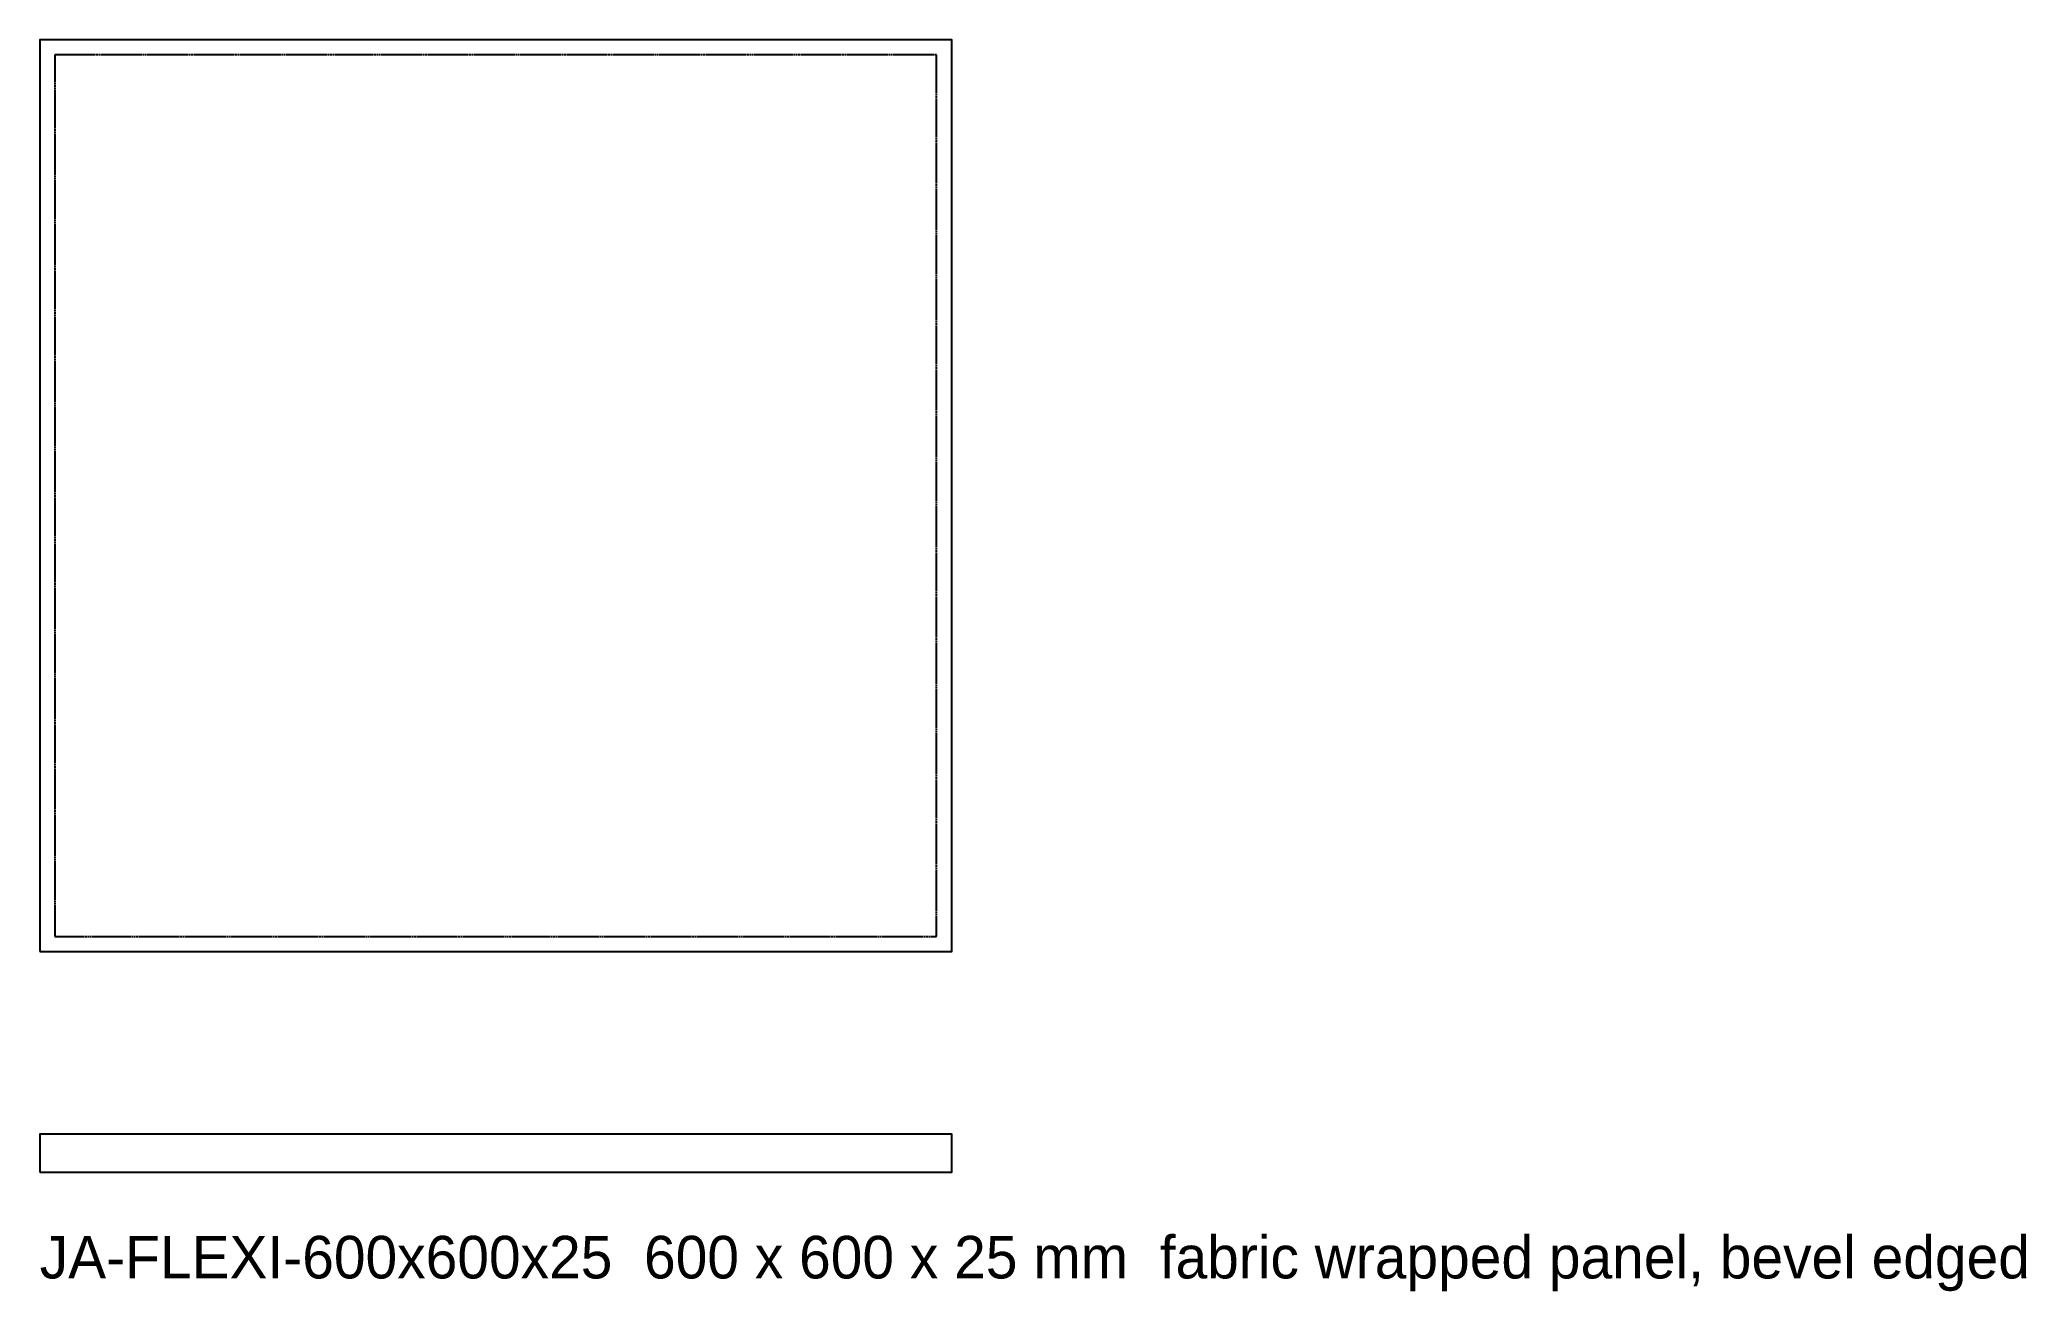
# Model space of a CAD drawing. Header units: millimetres. Extents: x 0 to 1307, y -223 to 600.
import ezdxf

# ---------------------------------------------------------------- set-up
doc = ezdxf.new("R2010")
doc.units = ezdxf.units.MM
doc.linetypes.add('DASHED', pattern=[1.524, 1.27, -0.254])
for name, color, linetype in [('JA-BEVEL', 8, 'Continuous'), ('JA-PANEL', 7, 'Continuous'), ('JA-TEXT', 7, 'Continuous')]:
    doc.layers.add(name, color=color, linetype=linetype)

# ---------------------------------------------------------------- blocks, each defined once
blk = doc.blocks.new('JA-FLEXI-600x600x25')
at = {"layer": 'JA-BEVEL', "linetype": 'DASHED'}
blk.add_lwpolyline([(10, 10), (590, 10), (590, 590), (10, 590)], close=True, dxfattribs=at)
at = {"layer": 'JA-PANEL'}
for points in [[(0, 0), (600, 0), (600, 600), (0, 600)], [(0, -145), (600, -145), (600, -120), (0, -120)]]:
    blk.add_lwpolyline(points, close=True, dxfattribs=at)
at = {"layer": 'JA-TEXT'}
blk.add_text('JA-FLEXI-600x600x25  600 x 600 x 25 mm  fabric wrapped panel, bevel edged', height=28, dxfattribs=at).set_placement((0, -215))

msp = doc.modelspace()

# ---------------------------------------------------------------- block references
msp.add_blockref('JA-FLEXI-600x600x25', (0, 0))

doc.saveas('drawing.dxf')
